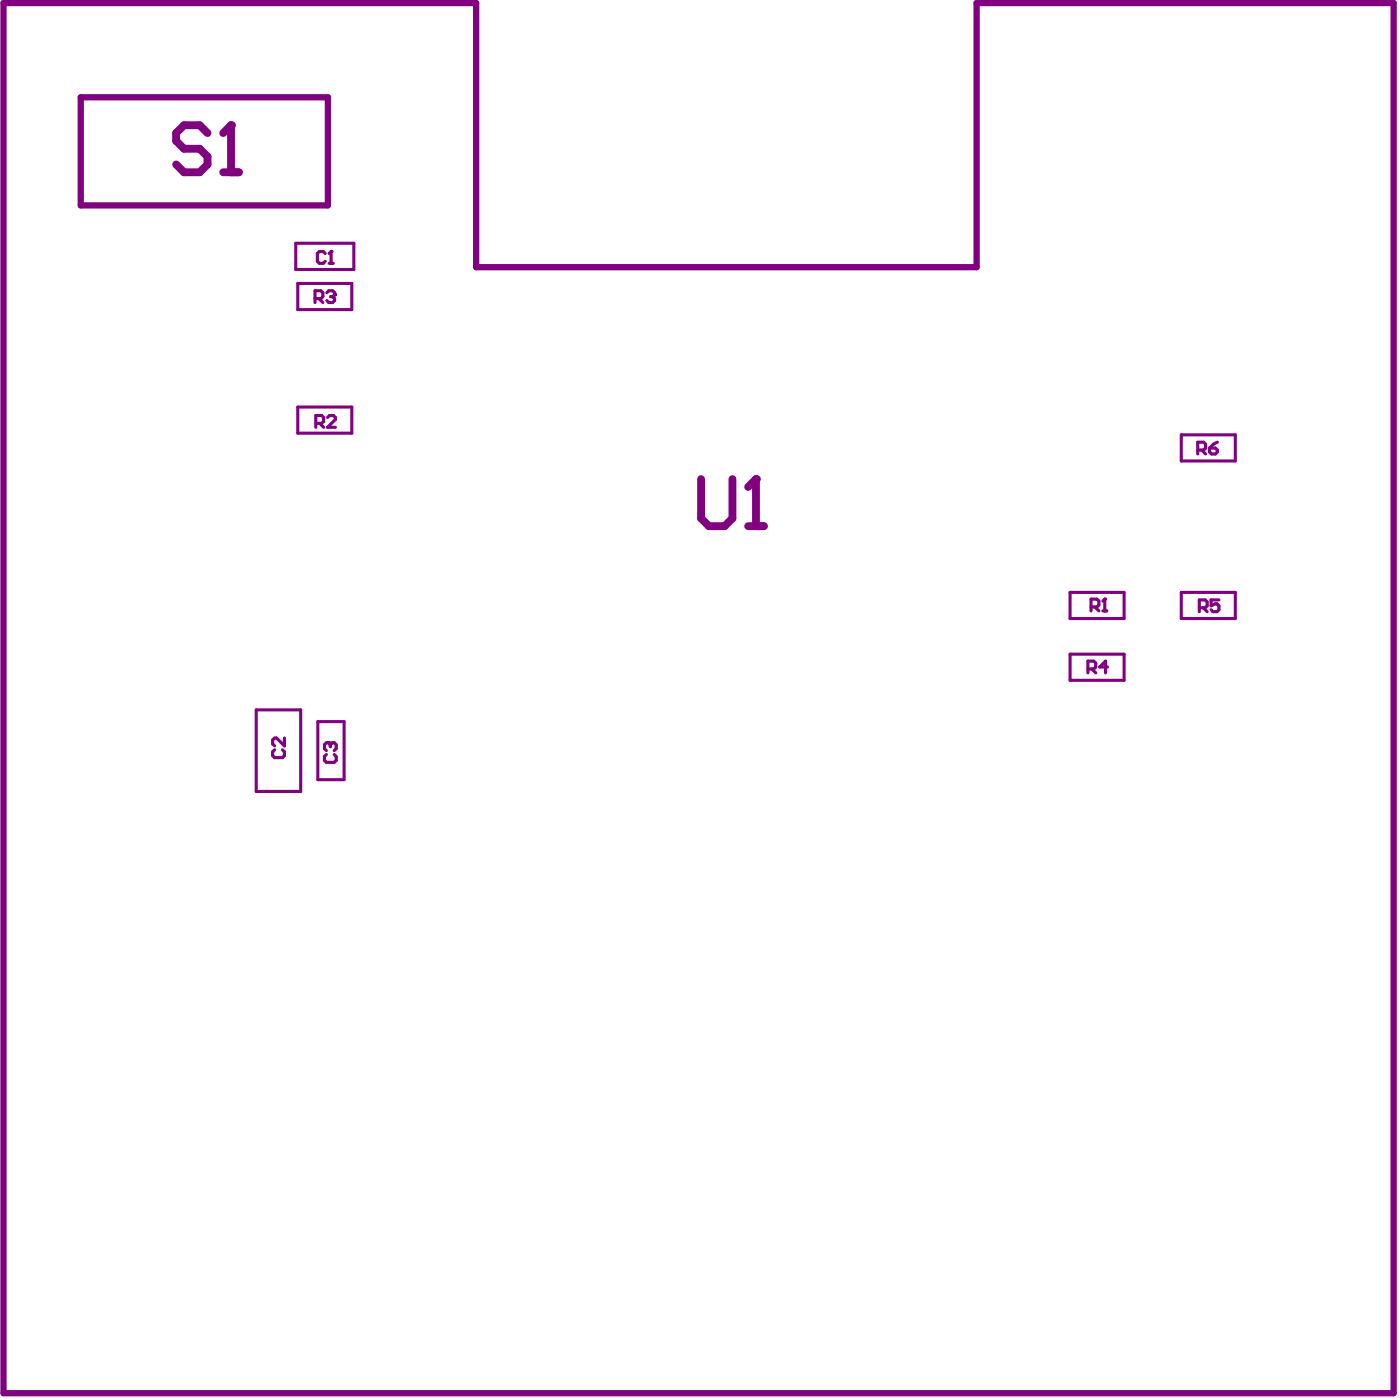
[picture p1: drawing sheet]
<svg xmlns="http://www.w3.org/2000/svg" width="151mm" height="151mm" viewBox="0 0 151 151" stroke-linecap="round" stroke-linejoin="round" font-family="sans-serif">
<path d="M31.8 26.2h6.3v2.8h-6.3zM32 30.5h5.9v2.8h-5.9zM32 43.8h5.9v2.8h-5.9zM127.1 46.8h5.8v2.8h-5.8zM27.6 76.4h4.8v8.8h-4.8zM34.2 77.6h2.8v6.3h-2.8zM115.1 63.7h5.8v2.9h-5.8zM115.1 70.4h5.8v2.8h-5.8zM127.1 63.7h5.8v2.9h-5.8z" fill="none" stroke="#800080" stroke-width=".33"/>
<path d="M8.7 10.5h26.6v11.6h-26.6z" fill="none" stroke="#800080" stroke-width=".68"/>
<path d="M30.6 79.4v.9l-.8-.9h-.3l-.2 .2v.4l.2 .3M35.3 79.9h-.2l-.2 .2v.4l.2 .3M29.5 80.7l-.2 .2v.4l.2 .2h.9l.2-.2v-.4l-.2-.2M35.1 81.2l-.2 .2v.4l.2 .2h.9l.2-.2v-.4l-.2-.2" fill="none" stroke="#800080" stroke-width=".34"/>
<circle cx="35.3" cy="79.9" r=".17" fill="#800080"/>
<path d="M33.9 32.1h.6l.2-.2v-.4l-.2-.2h-.6v1.3M34.3 32.1l.4 .5M35.2 31.5l.2-.2h.4l.2 .2v.2M34 45.6h.6l.2-.3v-.4l-.2-.2h-.6v1.3M34.4 45.6l.4 .4M35.2 44.9l.3-.2h.4l.2 .2v.2l-.9 .9h.9M35.3 79.9l.2 .2M35.5 80.1v.2M35.5 80.1l.3-.2h.2l.2 .2v.4l-.2 .3" fill="none" stroke="#800080" stroke-width=".34"/>
<circle cx="36" cy="31.7" r=".17" fill="#800080"/>
<path d="M35 27.3l-.2-.2h-.4l-.3 .2v.8l.3 .2h.4l.2-.2M35.4 28.3h.4M35.6 31.9h.2M35.6 27.1v1.2M35.8 31.9l.2 .2v.2l-.2 .3h-.4l-.2-.3M36 31.7l-.2 .2" fill="none" stroke="#800080" stroke-width=".34"/>
<circle cx="35.6" cy="27.1" r=".17" fill="#800080"/>
<path d="M35.6 27.1l-.2 .2M117.1 72h.6l.2-.2v-.5l-.2-.2h-.6v1.3M117.4 65.3h.6l.2-.2v-.4l-.2-.2h-.6v1.2M117.5 72l.4 .4M117.8 65.3l.4 .4M118.7 65.7h.4M118.9 64.5v1.2M119.2 71.8h-.9l.7-.7v1.3" fill="none" stroke="#800080" stroke-width=".34"/>
<circle cx="118.9" cy="64.5" r=".17" fill="#800080"/>
<path d="M128.9 48.4h.6l.2-.2v-.4l-.2-.2h-.6v1.2M129.3 48.4l.4 .4M130.1 48.2h.7l.2 .2v.2l-.2 .2h-.4l-.3-.2zM131 47.6l-.4 .2-.5 .4M118.9 64.5l-.2 .2M129 65.4h.7l.2-.2v-.4l-.2-.2h-.7v1.2M129.5 65.4l.4 .4M131.2 64.6h-.9v.6l.4-.2h.2l.3 .2v.4l-.3 .2h-.4l-.2-.2" fill="none" stroke="#800080" stroke-width=".34"/>
<path d="M75.4 51.6v4.2l.9 .8h1.7l.8-.8v-4.2M80.5 56.6h1.7M81.3 51.6v5" fill="none" stroke="#800080" stroke-width=".84"/>
<circle cx="81.3" cy="51.6" r=".42" fill="#800080"/>
<path d="M22.3 14.3l-.8-.8h-1.7l-.8 .8v.9l.8 .8h1.7l.8 .8v.9l-.8 .8h-1.7l-.8-.8M24 18.5h1.7M24.9 13.5v5M81.3 51.6l-.8 .8" fill="none" stroke="#800080" stroke-width=".84"/>
<circle cx="24.9" cy="13.5" r=".42" fill="#800080"/>
<path d="M24.9 13.5l-.9 .8" fill="none" stroke="#800080" stroke-width=".84"/>
<path d="M.4 .3h50.8v28.4h53.9v-28.4h44.9v149.6h-149.6z" fill="none" stroke="#800080" stroke-width=".68"/>
</svg>
